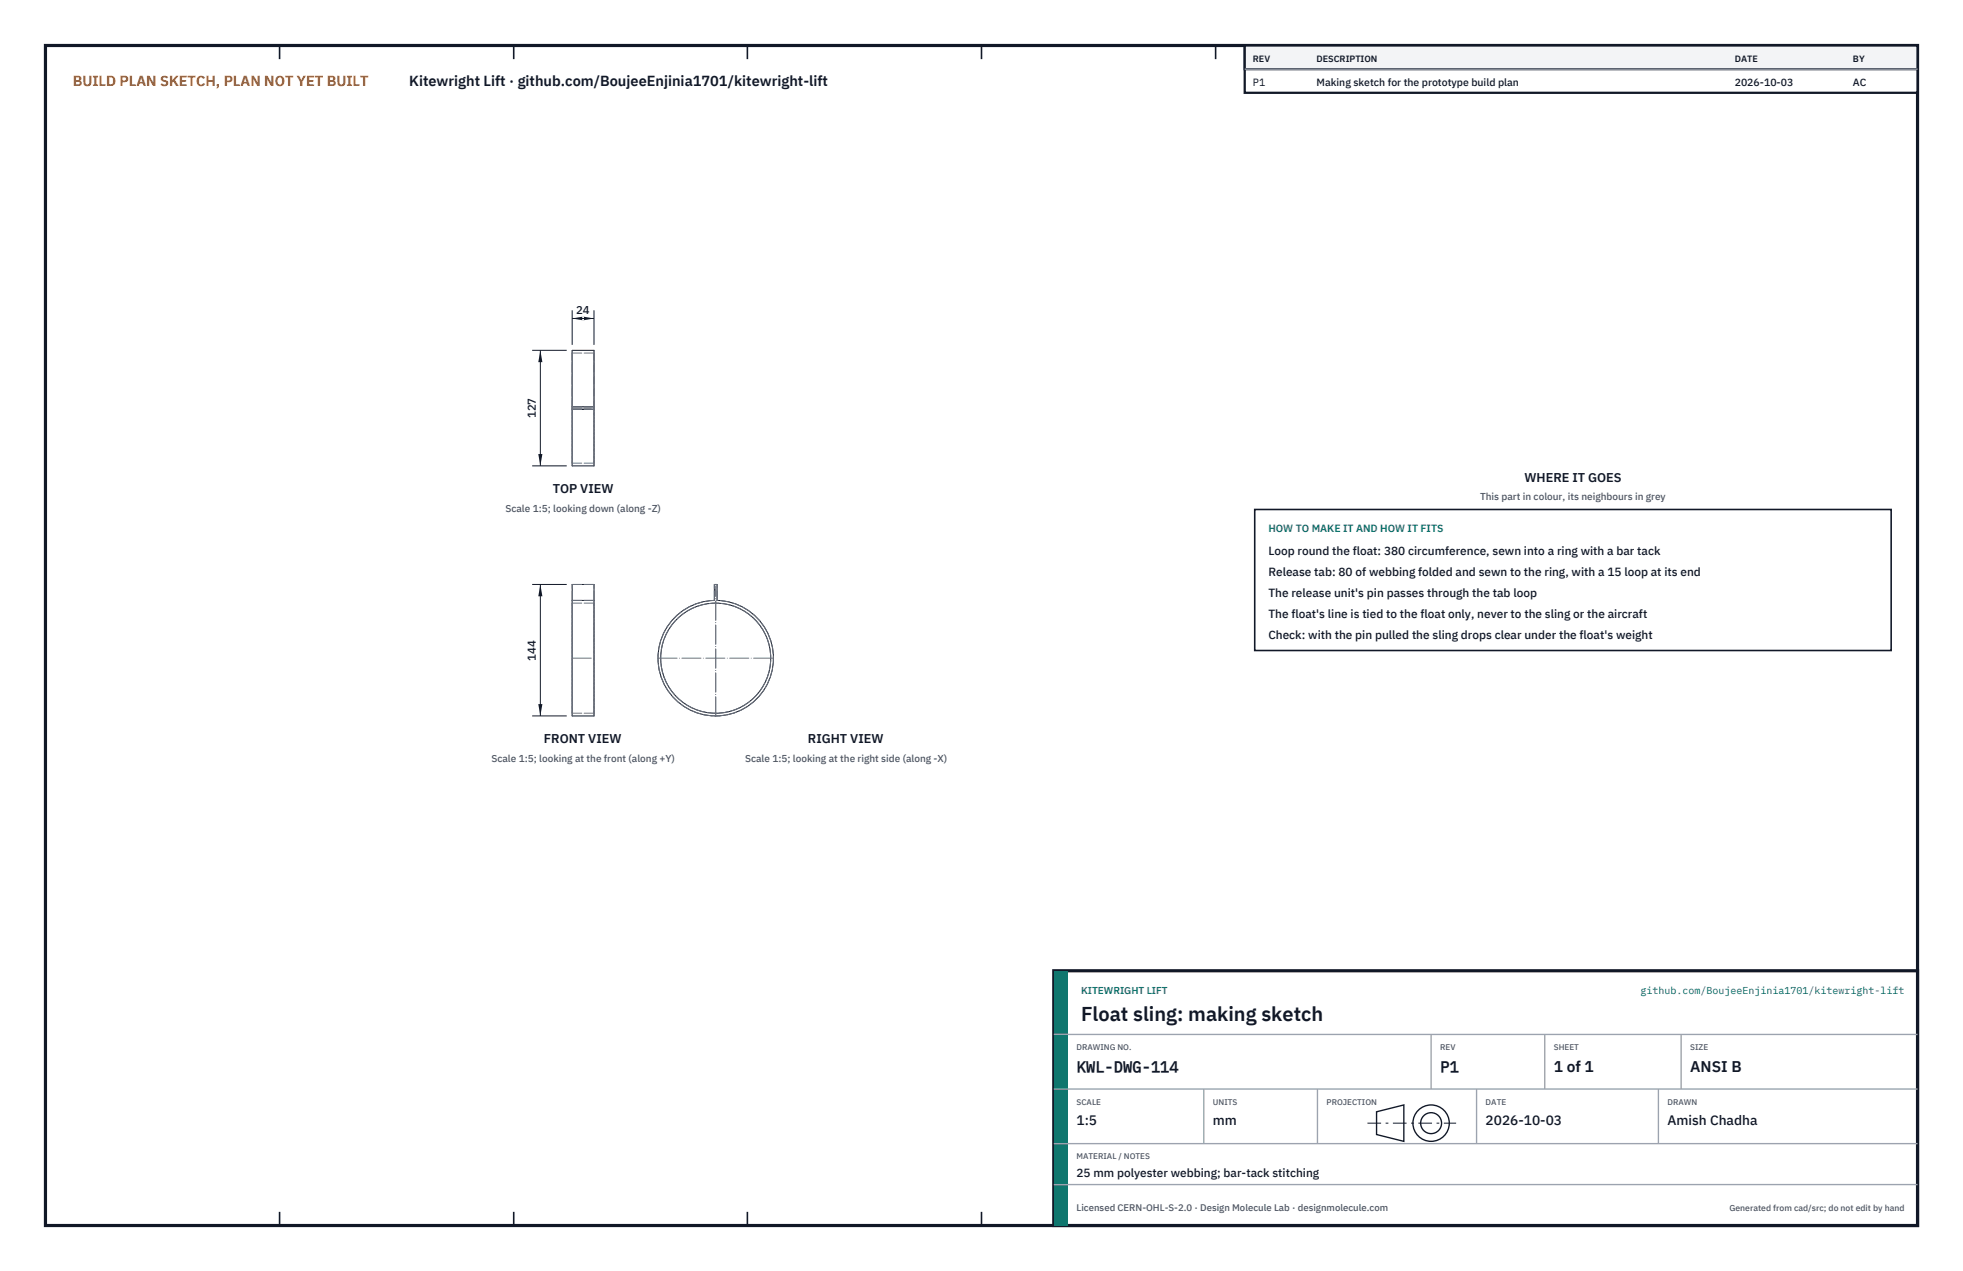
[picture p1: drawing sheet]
<svg xmlns="http://www.w3.org/2000/svg" width="432mm" height="279mm" viewBox="0 0 432 279" stroke-linecap="round" stroke-linejoin="round" font-family="sans-serif">
<defs><g id="words">
<text font-size="4.4" fill="#111827" x="237.8" y="224.4">Float sling: making sketch</text>
<g font-size="3.4" fill="#111827">
<text x="236.8" y="235.6">KWL-DWG-114</text>
<text x="316.8" y="235.6">P1</text>
<text x="341.8" y="235.6">1 of 1</text>
<text x="371.8" y="235.6">ANSI B</text>
</g>
<text font-size="3.2" fill="#b45309" x="16" y="19">BUILD PLAN SKETCH, PLAN NOT YET BUILT</text>
<text font-size="3.2" fill="#111827" x="90" y="19">Kitewright Lift · github.com/BoujeeEnjinia1701/kitewright-lift</text>
<g font-size="3" fill="#111827">
<text x="236.8" y="247.2">1:5</text>
<text x="266.8" y="247.2">mm</text>
<text x="326.8" y="247.2">2026-10-03</text>
<text x="366.8" y="247.2">Amish Chadha</text>
</g>
<g font-size="2.8" fill="#111827">
<text x="335.3" y="106">WHERE IT GOES</text>
<text x="121.6" y="108.5">TOP VIEW</text>
<text x="119.6" y="163.4">FRONT VIEW</text>
<text x="177.7" y="163.4">RIGHT VIEW</text>
</g>
<g font-size="2.6" fill="#111827">
<text x="279" y="122">Loop round the float: 380 circumference, sewn into a ring with a bar tack</text>
<text x="279" y="126.6">Release tab: 80 of webbing folded and sewn to the ring, with a 15 loop at its end</text>
<text x="279" y="131.2">The release unit's pin passes through the tab loop</text>
<text x="279" y="135.8">The float's line is tied to the float only, never to the sling or the aircraft</text>
<text x="279" y="140.4">Check: with the pin pulled the sling drops clear under the float's weight</text>
<text x="236.8" y="258.8">25 mm polyester webbing; bar-tack stitching</text>
</g>
<g font-size="2.5" fill="#111827">
<text x="126.7" y="69">24</text>
<text x="117.9" y="91.9" transform="rotate(-90 117.9 91.9)">127</text>
<text x="117.9" y="145.2" transform="rotate(-90 117.9 145.2)">144</text>
</g>
<g font-size="2.3" fill="#111827">
<text x="275.6" y="18.8">P1</text>
<text x="289.6" y="18.8">Making sketch for the prototype build plan</text>
<text x="381.6" y="18.8">2026-10-03</text>
<text x="407.6" y="18.8">AC</text>
</g>
<text font-size="2.3" fill="#0f766e" x="279" y="117">HOW TO MAKE IT AND HOW IT FITS</text>
<g font-size="2.2" fill="#4b5563">
<text x="111.2" y="112.5">Scale 1:5; looking down (along -Z)</text>
<text x="325.6" y="110">This part in colour, its neighbours in grey</text>
<text x="108.1" y="167.4">Scale 1:5; looking at the front (along +Y)</text>
<text x="163.9" y="167.4">Scale 1:5; looking at the right side (along -X)</text>
</g>
<g font-size="2.2" fill="#0f766e">
<text x="237.8" y="218.4">KITEWRIGHT LIFT</text>
<text x="360.9" y="218.4">github.com/BoujeeEnjinia1701/kitewright-lift</text>
</g>
<text font-size="2.1" fill="#4b5563" x="236.8" y="266.2">Licensed CERN-OHL-S-2.0 · Design Molecule Lab · designmolecule.com</text>
<g font-size="2" fill="#111827">
<text x="275.6" y="13.6">REV</text>
<text x="289.6" y="13.6">DESCRIPTION</text>
<text x="381.6" y="13.6">DATE</text>
<text x="407.6" y="13.6">BY</text>
</g>
<text font-size="1.9" fill="#4b5563" x="380.4" y="266.2">Generated from cad/src; do not edit by hand</text>
<g font-size="1.8" fill="#4b5563">
<text x="236.8" y="230.8">DRAWING NO.</text>
<text x="316.8" y="230.8">REV</text>
<text x="341.8" y="230.8">SHEET</text>
<text x="371.8" y="230.8">SIZE</text>
<text x="236.8" y="242.8">SCALE</text>
<text x="266.8" y="242.8">UNITS</text>
<text x="291.8" y="242.8">PROJECTION</text>
<text x="326.8" y="242.8">DATE</text>
<text x="366.8" y="242.8">DRAWN</text>
<text x="236.8" y="254.8">MATERIAL / NOTES</text>
</g>
</g></defs>
<path d="M10 10h411.8v259.4h-411.8z" fill="none" stroke="#111827" stroke-width=".7" stroke-linecap="butt"/>
<g fill="none" stroke="#111827" stroke-width=".35">
<path d="M61.5 10v3M113 10v3M164.4 10v3M215.9 10v3M267.4 10v3M318.9 10v3M370.3 10v3M61.5 266.4v3M113 266.4v3M164.4 266.4v3M215.9 266.4v3M267.4 266.4v3"/>
<path d="M318.9 266.4v3M370.3 266.4v3"/>
</g>
<g fill="none" stroke="#111727" stroke-width=".22">
<path d="M125.9 77h4.8v25.4h-4.8zM125.9 90h4.8M125.9 89.4h4.8M125.9 128.5h4.8v28.9h-4.8zM125.9 132h4.8M148.3 135.8a12.7 12.7 0 0 1 8.8-3.8v-3.5h.6v3.5a12.7 12.7 0 0 1 12 16.1 12.7 12.7 0 0 1-18.6 7.6 12.7 12.7 0 0 1-2.8-19.9z"/>
<circle cx="157.4" cy="144.7" r="12.1"/>
</g>
<g fill="none" stroke="#6a7180" stroke-width=".22" stroke-dasharray="2.1 .5">
<path d="M125.9 77.6v24.2M125.9 77.6h4.8M130.7 77.6v24.2M125.9 89.7h4.8M125.9 90h4.8M125.9 89.7v-12.7M125.9 89.4h4.8M125.9 89.7v-12.1M130.7 89.7v-12.7M130.7 89.7v-12.1M125.9 102.4v-12.7M125.9 101.8v-12.1"/>
<path d="M125.9 101.8h4.8M130.7 102.4v-12.7M130.7 101.8v-12.1M125.9 132h4.8M125.9 132v-3.5M125.9 132.6v24.2M125.9 128.5h4.8M125.9 132.6h4.8M130.7 132v-3.5M130.7 132.6v24.2M157.1 132a12.7 12.7 0 0 0-12.4 12.8 12.7 12.7 0 0 0 12.7 12.6M157.1 128.5h.6"/>
<path d="M157.1 132v-3.5M157.7 132v-3.5M125.9 157.4v-25.4M125.9 156.8v-24.2M125.9 156.8h4.8M130.7 157.4v-25.4M130.7 156.8v-24.2M157.4 157.4a12.7 12.7 0 0 0 12.7-12.6 12.7 12.7 0 0 0-12.4-12.8"/>
<circle cx="157.4" cy="144.7" r="12.1"/>
</g>
<path d="M125.9 89.7h4.8M125.9 144.7h4.8M144.7 144.7h25.4M157.4 157.4v-27.8M157.4 157.4v-28.6" fill="none" stroke="#6a7180" stroke-width=".22" stroke-dasharray="4.2 .5 0 .5"/>
<path d="M125.9 68.2v7.6M125.9 70h4.8M130.7 68.2v7.6" fill="none" stroke="#111827" stroke-width=".22"/>
<path d="M125.9 70l2.6-.4v.9zM128.1 69.6v.9l2.6-.5z" fill="#111827"/>
<path d="M117.1 77h7.6M118.9 77v25.4M117.1 102.4h7.6" fill="none" stroke="#111827" stroke-width=".22"/>
<path d="M118.9 77l-.5 2.6h.9zM118.4 99.8h.9l-.4 2.6z" fill="#111827"/>
<path d="M117.1 128.5h7.6M118.9 128.5v28.9M117.1 157.4h7.6" fill="none" stroke="#111827" stroke-width=".22"/>
<path d="M118.9 128.5l-.5 2.6h.9zM118.4 154.8h.9l-.4 2.6z" fill="#111827"/>
<path d="M276 112h140v31h-140z" fill="#fff" stroke="#111827" stroke-width=".35"/>
<path d="M273.8 10h148v10.4h-148z" fill="#fff" stroke="#111827" stroke-width=".5"/>
<path d="M273.8 10h148v5.2h-148z" fill="#f3f4f6" stroke="#111827" stroke-width=".5"/>
<path d="M273.8 15.2h148" fill="none" stroke="#9ca3af" stroke-width=".3"/>
<path d="M231.8 213.4h190v56h-190z" fill="#fff" stroke="#111827" stroke-width=".7" stroke-linecap="butt"/>
<path d="M231.8 213.4h3v56h-3z" fill="#0f766e"/>
<path d="M231.8 227.4h190M231.8 239.4h190M264.8 239.4v12M289.8 239.4v12M314.8 227.4v12M324.8 239.4v12M339.8 227.4v12M364.8 239.4v12M369.8 227.4v12M231.8 251.4h190M231.8 260.4h190" fill="none" stroke="#9ca3af" stroke-width=".3"/>
<g fill="none" stroke="#111827" stroke-width=".3">
<path d="M302.8 244.4l6-1.5v8l-6-1.5z"/>
<circle cx="314.8" cy="246.9" r="4"/>
<circle cx="314.8" cy="246.9" r="2.3"/>
</g>
<path d="M300.8 246.9h19.5" fill="none" stroke="#111827" stroke-width=".22" stroke-dasharray="3 1 .6 1" stroke-linecap="butt"/>
<use href="#words"/>
</svg>
